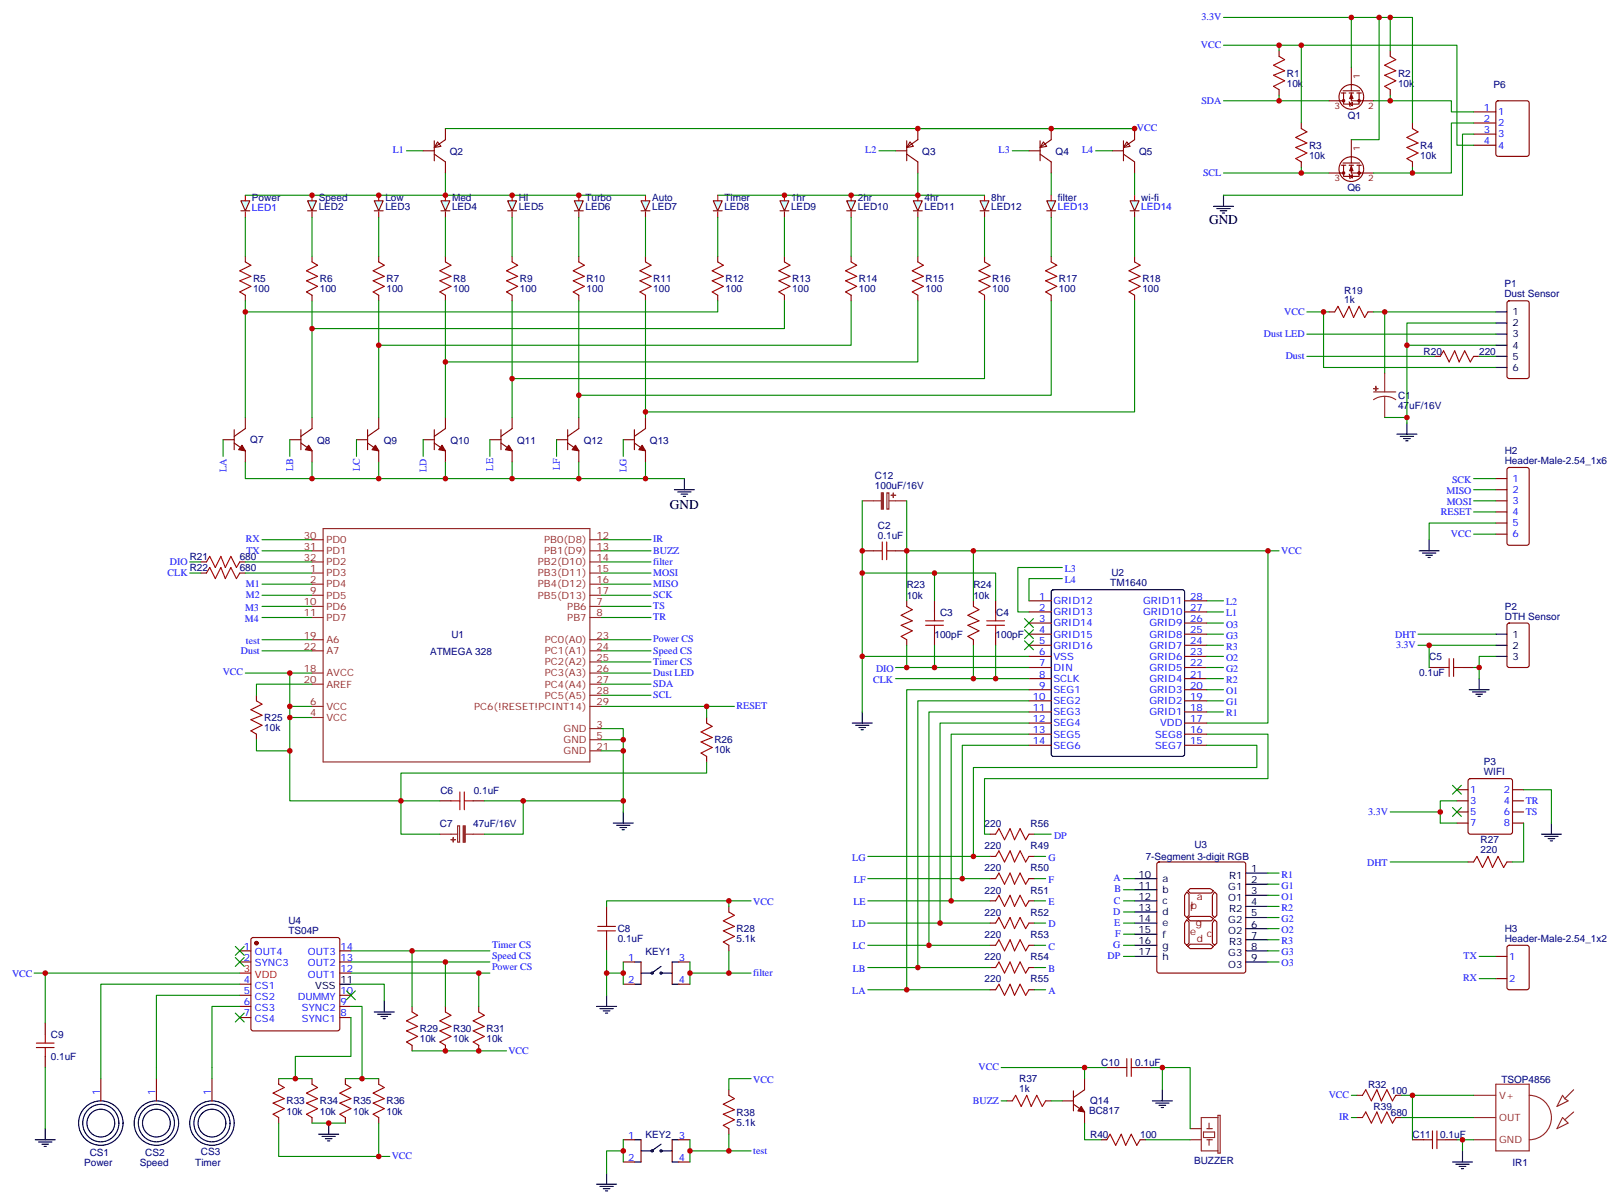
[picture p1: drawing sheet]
<svg xmlns="http://www.w3.org/2000/svg" width="515mm" height="382mm" viewBox="0 0 515 382" stroke-linecap="round" stroke-linejoin="round" font-family="sans-serif">
<defs><g id="words">
<g font-size="4.2">
<text x="383.7" y="71.2">GND</text>
<text x="212.6" y="161.5">GND</text>
</g>
<g font-size="3.2" fill="#00f">
<text x="381.3" y="6.4">3.3V</text>
<text x="381.1" y="15.2">VCC</text>
<text x="381.3" y="32.9">SDA</text>
<text x="471" y="35.2">1</text>
<text x="360.8" y="41.7">VCC</text>
<text x="471" y="38.7">2</text>
<text x="475.4" y="36.6">1</text>
<text x="475.4" y="40.1">2</text>
<text x="471" y="42.2">3</text>
<text x="471" y="45.8">4</text>
<text x="475.4" y="43.6">3</text>
<text x="475.4" y="47.2">4</text>
<text x="124.7" y="48.7">L1</text>
<text x="274.6" y="48.7">L2</text>
<text x="316.9" y="48.7">L3</text>
<text x="343.4" y="48.7">L4</text>
<text x="381.8" y="55.8">SCL</text>
<text x="80" y="66.8">LED1</text>
<text x="335.7" y="66.8">LED13</text>
<text x="362.2" y="66.8">LED14</text>
<text x="407.6" y="99.9">VCC</text>
<text x="401.1" y="107">Dust LED</text>
<text x="408.1" y="114">Dust</text>
<text x="71.9" y="149.7" transform="rotate(-90 71.9 149.7)">LA</text>
<text x="93" y="149.6" transform="rotate(-90 93 149.6)">LB</text>
<text x="114.2" y="149.6" transform="rotate(-90 114.2 149.6)">LC</text>
<text x="135.4" y="149.7" transform="rotate(-90 135.4 149.7)">LD</text>
<text x="156.5" y="149.4" transform="rotate(-90 156.5 149.4)">LE</text>
<text x="177.7" y="149.2" transform="rotate(-90 177.7 149.2)">LF</text>
<text x="198.9" y="149.7" transform="rotate(-90 198.9 149.7)">LG</text>
<text x="460.8" y="153.3">SCK</text>
<text x="480" y="153">1</text>
<text x="459.1" y="156.8">MISO</text>
<text x="459.2" y="160.4">MOSI</text>
<text x="480" y="156.5">2</text>
<text x="480" y="160.1">3</text>
<text x="457.3" y="163.4">RESET</text>
<text x="480" y="163.6">4</text>
<text x="480" y="167.1">5</text>
<text x="78.1" y="172.2">RX</text>
<text x="207.3" y="172.2">IR</text>
<text x="460.5" y="170.5">VCC</text>
<text x="480" y="170.6">6</text>
<text x="53.9" y="179.3">DIO</text>
<text x="78.2" y="175.7">TX</text>
<text x="207.3" y="179.3">filter</text>
<text x="207.3" y="175.7">BUZZ</text>
<text x="406.6" y="175.8">VCC</text>
<text x="53.2" y="182.8">CLK</text>
<text x="207.3" y="182.8">MOSI</text>
<text x="338" y="185.1">L4</text>
<text x="338" y="181.6">L3</text>
<text x="78" y="186.3">M1</text>
<text x="78" y="189.9">M2</text>
<text x="207.3" y="186.3">MISO</text>
<text x="207.3" y="189.9">SCK</text>
<text x="329.8" y="190.4">1</text>
<text x="334.3" y="191.8">GRID12</text>
<text x="362.8" y="191.8">GRID11</text>
<text x="377.7" y="190.4">28</text>
<text x="77.7" y="197.5">M4</text>
<text x="77.8" y="193.9">M3</text>
<text x="207.3" y="196.9">TR</text>
<text x="207.3" y="193.4">TS</text>
<text x="329.8" y="193.9">2</text>
<text x="329.8" y="197.4">3</text>
<text x="334.3" y="195.3">GRID13</text>
<text x="362.8" y="195.3">GRID10</text>
<text x="377.7" y="197.4">26</text>
<text x="377.7" y="193.9">27</text>
<text x="389.1" y="192.2">L2</text>
<text x="389.1" y="195.7">L1</text>
<text x="207.3" y="204">Power CS</text>
<text x="329.8" y="201">4</text>
<text x="334.3" y="198.9">GRID14</text>
<text x="334.3" y="202.4">GRID15</text>
<text x="364.8" y="202.4">GRID8</text>
<text x="364.8" y="198.9">GRID9</text>
<text x="377.7" y="201">25</text>
<text x="389.1" y="202.7">G3</text>
<text x="389.1" y="199.2">O3</text>
<text x="442.8" y="202.7">DHT</text>
<text x="76.4" y="207.5">Dust</text>
<text x="78" y="204.6">test</text>
<text x="207.3" y="207.5">Speed CS</text>
<text x="329.8" y="204.5">5</text>
<text x="329.8" y="208">6</text>
<text x="334.3" y="205.9">GRID16</text>
<text x="334.3" y="209.4">VSS</text>
<text x="364.8" y="209.4">GRID6</text>
<text x="364.8" y="205.9">GRID7</text>
<text x="377.7" y="208">23</text>
<text x="377.7" y="204.5">24</text>
<text x="389.1" y="206.3">R3</text>
<text x="389.1" y="209.8">O2</text>
<text x="443.1" y="205.7">3.3V</text>
<text x="70.7" y="214.3">VCC</text>
<text x="207.3" y="214.6">Dust LED</text>
<text x="207.3" y="211">Timer CS</text>
<text x="278" y="213.3">DIO</text>
<text x="329.8" y="211.6">7</text>
<text x="329.8" y="215.1">8</text>
<text x="334.3" y="213">DIN</text>
<text x="364.8" y="213">GRID5</text>
<text x="377.7" y="215.1">21</text>
<text x="377.7" y="211.6">22</text>
<text x="389.1" y="213.3">G2</text>
<text x="207.3" y="221.6">SCL</text>
<text x="207.3" y="218.1">SDA</text>
<text x="277.1" y="216.8">CLK</text>
<text x="329.8" y="218.6">9</text>
<text x="334.3" y="216.5">SCLK</text>
<text x="334.3" y="220">SEG1</text>
<text x="364.8" y="220">GRID3</text>
<text x="364.8" y="216.5">GRID4</text>
<text x="377.7" y="218.6">20</text>
<text x="389.1" y="216.9">R2</text>
<text x="389.1" y="220.4">O1</text>
<text x="233.8" y="225.1">RESET</text>
<text x="327.8" y="222.1">10</text>
<text x="327.8" y="225.7">11</text>
<text x="334.3" y="223.6">SEG2</text>
<text x="334.3" y="227.1">SEG3</text>
<text x="364.8" y="227.1">GRID1</text>
<text x="364.8" y="223.6">GRID2</text>
<text x="377.7" y="225.7">18</text>
<text x="377.7" y="222.1">19</text>
<text x="389.1" y="223.9">G1</text>
<text x="389.1" y="227.4">R1</text>
<text x="327.8" y="229.2">12</text>
<text x="327.8" y="232.7">13</text>
<text x="334.3" y="230.6">SEG4</text>
<text x="368.2" y="230.6">VDD</text>
<text x="377.7" y="232.7">16</text>
<text x="377.7" y="229.2">17</text>
<text x="327.8" y="236.3">14</text>
<text x="334.3" y="234.1">SEG5</text>
<text x="334.3" y="237.7">SEG6</text>
<text x="366.6" y="237.7">SEG7</text>
<text x="366.6" y="234.1">SEG8</text>
<text x="377.7" y="236.3">15</text>
<text x="466.6" y="251.8">1</text>
<text x="477.3" y="251.8">2</text>
<text x="466.6" y="255.3">3</text>
<text x="477.3" y="255.3">4</text>
<text x="484.3" y="255.1">TR</text>
<text x="434.3" y="258.6">3.3V</text>
<text x="466.6" y="258.8">5</text>
<text x="466.6" y="262.4">7</text>
<text x="477.3" y="258.8">6</text>
<text x="477.3" y="262.4">8</text>
<text x="484.3" y="258.7">TS</text>
<text x="334.5" y="266.2">DP</text>
<text x="270.5" y="273.2">LG</text>
<text x="332.7" y="273.3">G</text>
<text x="433.9" y="275.1">DHT</text>
<text x="271" y="280.3">LF</text>
<text x="332.7" y="280.3">F</text>
<text x="353.4" y="279.8">A</text>
<text x="406.7" y="278.6">R1</text>
<text x="239.1" y="287.3">VCC</text>
<text x="270.8" y="287.3">LE</text>
<text x="332.7" y="287.4">E</text>
<text x="353.5" y="286.9">C</text>
<text x="353.7" y="283.3">B</text>
<text x="406.7" y="282.1">G1</text>
<text x="406.7" y="285.6">O1</text>
<text x="353.3" y="290.4">D</text>
<text x="353.6" y="293.9">E</text>
<text x="406.7" y="292.7">G2</text>
<text x="406.7" y="289.2">R2</text>
<text x="270.5" y="294.4">LD</text>
<text x="332.7" y="294.4">D</text>
<text x="353.9" y="297.4">F</text>
<text x="406.7" y="296.2">O2</text>
<text x="406.7" y="299.8">R3</text>
<text x="77.4" y="301.5">1</text>
<text x="77.4" y="305">2</text>
<text x="80.9" y="303.3">OUT4</text>
<text x="97.7" y="303.3">OUT3</text>
<text x="108" y="305">13</text>
<text x="108" y="301.5">14</text>
<text x="156.2" y="304.5">Speed CS</text>
<text x="156.2" y="301">Timer CS</text>
<text x="199.3" y="305">1</text>
<text x="215.4" y="305">3</text>
<text x="270.7" y="301.4">LC</text>
<text x="332.7" y="301.5">C</text>
<text x="351.5" y="304.5">DP</text>
<text x="353.3" y="301">G</text>
<text x="406.7" y="303.3">G3</text>
<text x="464.5" y="304.5">TX</text>
<text x="479" y="304.7">1</text>
<text x="3.8" y="310.3">VCC</text>
<text x="80.9" y="306.8">SYNC3</text>
<text x="97.7" y="310.3">OUT1</text>
<text x="97.7" y="306.8">OUT2</text>
<text x="108" y="308.6">12</text>
<text x="156.2" y="308">Power CS</text>
<text x="239.1" y="309.8">filter</text>
<text x="270.7" y="308.5">LB</text>
<text x="332.7" y="308.6">B</text>
<text x="406.7" y="306.8">O3</text>
<text x="464.4" y="311.6">RX</text>
<text x="479" y="311.7">2</text>
<text x="77.4" y="312.1">4</text>
<text x="77.4" y="315.6">5</text>
<text x="80.9" y="313.9">CS1</text>
<text x="80.9" y="317.4">CS2</text>
<text x="94.5" y="317.4">DUMMY</text>
<text x="108" y="315.6">10</text>
<text x="199.3" y="312.1">2</text>
<text x="215.4" y="312.1">4</text>
<text x="270.5" y="315.5">LA</text>
<text x="332.7" y="315.6">A</text>
<text x="77.4" y="319.2">6</text>
<text x="77.4" y="322.7">7</text>
<text x="80.9" y="320.9">CS3</text>
<text x="95.8" y="320.9">SYNC2</text>
<text x="108" y="322.7">8</text>
<text x="108" y="319.2">9</text>
<text x="80.9" y="324.4">CS4</text>
<text x="95.8" y="324.4">SYNC1</text>
<text x="161.4" y="334.5">VCC</text>
<text x="310.6" y="339.8">VCC</text>
<text x="31.6" y="347.7" transform="rotate(-90 31.6 347.7)">1</text>
<text x="49.3" y="347.7" transform="rotate(-90 49.3 347.7)">1</text>
<text x="66.9" y="347.7" transform="rotate(-90 66.9 347.7)">1</text>
<text x="239.1" y="343.8">VCC</text>
<text x="308.8" y="350.4">BUZZ</text>
<text x="421.7" y="348.6">VCC</text>
<text x="425" y="355.7">IR</text>
<text x="199.3" y="361.5">1</text>
<text x="215.4" y="361.5">3</text>
<text x="124.3" y="368">VCC</text>
<text x="199.3" y="368.5">2</text>
<text x="215.4" y="368.5">4</text>
<text x="239.1" y="366.2">test</text>
</g>
<g font-size="3.2" fill="#000080">
<text x="408.4" y="27.5">10k</text>
<text x="408.4" y="24.3">R1</text>
<text x="443.7" y="27.5">10k</text>
<text x="443.7" y="24.3">R2</text>
<text x="474" y="27.8">P6</text>
<text x="427.7" y="37.7">Q1</text>
<text x="415.5" y="47.3">R3</text>
<text x="450.7" y="47.3">R4</text>
<text x="142.8" y="49.2">Q2</text>
<text x="292.7" y="49.2">Q3</text>
<text x="335" y="49.2">Q4</text>
<text x="361.5" y="49.2">Q5</text>
<text x="415.5" y="50.4">10k</text>
<text x="450.7" y="50.4">10k</text>
<text x="80" y="63.7">Power</text>
<text x="101.1" y="63.7">Speed</text>
<text x="122.3" y="63.7">Low</text>
<text x="143.5" y="63.7">Med</text>
<text x="164.6" y="63.7">HI</text>
<text x="185.8" y="63.7">Turbo</text>
<text x="207" y="63.7">Auto</text>
<text x="229.9" y="63.7">Timer</text>
<text x="251.1" y="63.7">1hr</text>
<text x="272.2" y="63.7">2hr</text>
<text x="293.4" y="63.7">4hr</text>
<text x="314.6" y="63.7">8hr</text>
<text x="335.7" y="63.7">filter</text>
<text x="362.2" y="63.7">wi-fi</text>
<text x="427.6" y="60.6">Q6</text>
<text x="101.1" y="66.8">LED2</text>
<text x="122.3" y="66.8">LED3</text>
<text x="143.5" y="66.8">LED4</text>
<text x="164.6" y="66.8">LED5</text>
<text x="185.8" y="66.8">LED6</text>
<text x="207" y="66.8">LED7</text>
<text x="229.9" y="66.8">LED8</text>
<text x="251.1" y="66.8">LED9</text>
<text x="272.2" y="66.8">LED10</text>
<text x="293.4" y="66.8">LED11</text>
<text x="314.6" y="66.8">LED12</text>
<text x="80.3" y="89.6">R5</text>
<text x="101.5" y="89.6">R6</text>
<text x="122.7" y="89.6">R7</text>
<text x="143.8" y="89.6">R8</text>
<text x="165" y="89.6">R9</text>
<text x="186.2" y="89.6">R10</text>
<text x="207.3" y="89.6">R11</text>
<text x="230.3" y="89.6">R12</text>
<text x="251.4" y="89.6">R13</text>
<text x="272.6" y="89.6">R14</text>
<text x="293.8" y="89.6">R15</text>
<text x="314.9" y="89.6">R16</text>
<text x="336.1" y="89.6">R17</text>
<text x="362.5" y="89.6">R18</text>
<text x="80.3" y="92.7">100</text>
<text x="101.5" y="92.7">100</text>
<text x="122.7" y="92.7">100</text>
<text x="143.8" y="92.7">100</text>
<text x="165" y="92.7">100</text>
<text x="186.2" y="92.7">100</text>
<text x="207.3" y="92.7">100</text>
<text x="230.3" y="92.7">100</text>
<text x="251.4" y="92.7">100</text>
<text x="272.6" y="92.7">100</text>
<text x="293.8" y="92.7">100</text>
<text x="314.9" y="92.7">100</text>
<text x="336.1" y="92.7">100</text>
<text x="362.5" y="92.7">100</text>
<text x="426.6" y="93.2">R19</text>
<text x="477.5" y="94.4">Dust Sensor</text>
<text x="477.5" y="91.2">P1</text>
<text x="426.6" y="96.2">1k</text>
<text x="451.8" y="112.6">R20</text>
<text x="469.4" y="112.6">220</text>
<text x="443.7" y="129.8">47uF/16V</text>
<text x="443.7" y="126.6">C1</text>
<text x="79.4" y="140.8">Q7</text>
<text x="100.6" y="140.9">Q8</text>
<text x="121.8" y="140.9">Q9</text>
<text x="142.9" y="140.9">Q10</text>
<text x="164.1" y="140.9">Q11</text>
<text x="185.3" y="140.9">Q12</text>
<text x="206.3" y="140.9">Q13</text>
<text x="477.6" y="147.4">Header-Male-2.54_1x6</text>
<text x="477.6" y="144.2">H2</text>
<text x="277.7" y="155.4">100uF/16V</text>
<text x="277.7" y="152.2">C12</text>
<text x="278.6" y="167.9">C2</text>
<text x="278.6" y="171">0.1uF</text>
<text x="60.2" y="177.9">R21</text>
<text x="76.1" y="177.9">680</text>
<text x="60.2" y="181.4">R22</text>
<text x="76.1" y="181.4">680</text>
<text x="352.7" y="183">U2</text>
<text x="287.8" y="190.2">10k</text>
<text x="287.8" y="186.7">R23</text>
<text x="308.9" y="190.2">10k</text>
<text x="308.9" y="186.7">R24</text>
<text x="352.4" y="186.2">TM1640</text>
<text x="298.3" y="195.5">C3</text>
<text x="316.2" y="195.5">C4</text>
<text x="477.6" y="196.7">DTH Sensor</text>
<text x="477.6" y="193.5">P2</text>
<text x="143.3" y="202.5">U1</text>
<text x="296.6" y="202.5">100pF</text>
<text x="316" y="202.5">100pF</text>
<text x="136.5" y="207.8">ATMEGA 328</text>
<text x="453.6" y="209.7">C5</text>
<text x="450.4" y="214.7">0.1uF</text>
<text x="83.9" y="232.1">10k</text>
<text x="83.9" y="228.9">R25</text>
<text x="226.7" y="239.2">10k</text>
<text x="226.7" y="236">R26</text>
<text x="470.9" y="242.8">P3</text>
<text x="139.8" y="252">C6</text>
<text x="150.4" y="252">0.1uF</text>
<text x="470.9" y="246.1">WIFI</text>
<text x="139.6" y="262.6">C7</text>
<text x="150.2" y="262.6">47uF/16V</text>
<text x="312.5" y="262.5">220</text>
<text x="327.1" y="262.5">R56</text>
<text x="312.5" y="269.6">220</text>
<text x="327.1" y="269.6">R49</text>
<text x="379" y="269.4">U3</text>
<text x="469.9" y="267.7">R27</text>
<text x="363.6" y="273.1">7-Segment 3-digit RGB</text>
<text x="469.9" y="270.8">220</text>
<text x="312.5" y="276.6">220</text>
<text x="327.1" y="276.6">R50</text>
<text x="312.5" y="283.7">220</text>
<text x="327.1" y="283.7">R51</text>
<text x="91.5" y="293.3">U4</text>
<text x="312.5" y="290.7">220</text>
<text x="327.1" y="290.7">R52</text>
<text x="91.5" y="296.6">TS04P</text>
<text x="196" y="299.1">0.1uF</text>
<text x="196" y="295.9">C8</text>
<text x="233.8" y="299.2">5.1k</text>
<text x="233.8" y="295.9">R28</text>
<text x="312.5" y="297.8">220</text>
<text x="327.1" y="297.8">R53</text>
<text x="477.6" y="299">Header-Male-2.54_1x2</text>
<text x="477.6" y="295.7">H3</text>
<text x="204.9" y="303.1">KEY1</text>
<text x="312.5" y="304.8">220</text>
<text x="327.1" y="304.8">R54</text>
<text x="312.5" y="311.9">220</text>
<text x="327.1" y="311.9">R55</text>
<text x="16.1" y="329.5">C9</text>
<text x="133.2" y="327.7">R29</text>
<text x="143.8" y="327.7">R30</text>
<text x="154.4" y="327.7">R31</text>
<text x="133.2" y="330.9">10k</text>
<text x="143.8" y="330.9">10k</text>
<text x="154.4" y="330.9">10k</text>
<text x="16.1" y="336.6">0.1uF</text>
<text x="349.5" y="338.4">C10</text>
<text x="360.3" y="338.4">0.1uF</text>
<text x="323.5" y="346.7">1k</text>
<text x="323.5" y="343.4">R37</text>
<text x="434.2" y="345.4">R32</text>
<text x="441.4" y="347.2">100</text>
<text x="476.5" y="343.7">TSOP4856</text>
<text x="90.9" y="353.9">10k</text>
<text x="90.9" y="350.6">R33</text>
<text x="101.5" y="353.9">10k</text>
<text x="101.5" y="350.6">R34</text>
<text x="112.1" y="353.9">10k</text>
<text x="112.1" y="350.6">R35</text>
<text x="122.7" y="353.9">10k</text>
<text x="122.7" y="350.6">R36</text>
<text x="345.6" y="353.7">BC817</text>
<text x="346" y="350.6">Q14</text>
<text x="435.9" y="352.5">R39</text>
<text x="233.8" y="357.4">5.1k</text>
<text x="233.8" y="354.2">R38</text>
<text x="441.4" y="354.3">680</text>
<text x="204.9" y="361.3">KEY2</text>
<text x="346" y="361.3">R40</text>
<text x="361.8" y="361.4">100</text>
<text x="448.3" y="361.3">C11</text>
<text x="457.1" y="361.3">0.1uF</text>
<text x="26.7" y="370.1">Power</text>
<text x="28.5" y="367">CS1</text>
<text x="44.3" y="370.1">Speed</text>
<text x="46.1" y="367">CS2</text>
<text x="62" y="370.1">Timer</text>
<text x="63.7" y="366.6">CS3</text>
<text x="379" y="369.6">BUZZER</text>
<text x="480" y="370.1">IR1</text>
</g>
<g font-size="3.2">
<text x="480" y="100.1">1</text>
<text x="480" y="103.6">2</text>
<text x="480" y="107.1">3</text>
<text x="480" y="110.7">4</text>
<text x="480" y="114.2">5</text>
<text x="480" y="117.7">6</text>
<text x="480" y="202.4">1</text>
<text x="480" y="209.4">3</text>
<text x="480" y="205.9">2</text>
<text x="361.3" y="278.6">10</text>
<text x="368.9" y="280">a</text>
<text x="390.1" y="278.9">R1</text>
<text x="397.1" y="280.4">2</text>
<text x="397.1" y="276.8">1</text>
<text x="361.3" y="282.1">11</text>
<text x="361.3" y="285.6">12</text>
<text x="368.9" y="283.5">b</text>
<text x="368.9" y="287.1">c</text>
<text x="389.8" y="286">O1</text>
<text x="389.8" y="282.5">G1</text>
<text x="397.1" y="287.4">4</text>
<text x="397.1" y="283.9">3</text>
<text x="361.3" y="289.2">13</text>
<text x="361.3" y="292.7">14</text>
<text x="368.9" y="290.6">d</text>
<text x="389.8" y="293.1">G2</text>
<text x="390.1" y="289.5">R2</text>
<text x="397.1" y="290.9">5</text>
<text x="361.3" y="296.2">15</text>
<text x="361.3" y="299.8">16</text>
<text x="368.9" y="294.1">e</text>
<text x="368.9" y="297.6">f</text>
<text x="389.8" y="296.6">O2</text>
<text x="397.1" y="298">7</text>
<text x="397.1" y="294.5">6</text>
<text x="361.3" y="303.3">17</text>
<text x="368.9" y="304.7">h</text>
<text x="368.9" y="301.2">g</text>
<text x="389.8" y="303.6">G3</text>
<text x="390.1" y="300.1">R3</text>
<text x="397.1" y="305">9</text>
<text x="397.1" y="301.5">8</text>
<text x="389.8" y="307.2">O3</text>
<text x="100" y="313.9">VSS</text>
<text x="108" y="312.1">11</text>
</g>
<g font-size="3.2" fill="#8d2323">
<text x="96.4" y="171">30</text>
<text x="103.6" y="172.4">PD0</text>
<text x="172.7" y="172.4">PB0(D8)</text>
<text x="189.3" y="171">12</text>
<text x="96.4" y="178">32</text>
<text x="96.4" y="174.5">31</text>
<text x="103.6" y="179.5">PD2</text>
<text x="103.6" y="175.9">PD1</text>
<text x="170.7" y="179.5">PB2(D10)</text>
<text x="172.7" y="175.9">PB1(D9)</text>
<text x="189.3" y="178">14</text>
<text x="189.3" y="174.5">13</text>
<text x="98.4" y="185.1">2</text>
<text x="98.4" y="181.6">1</text>
<text x="103.6" y="183">PD3</text>
<text x="170.7" y="183">PB3(D11)</text>
<text x="189.3" y="185.1">16</text>
<text x="189.3" y="181.6">15</text>
<text x="98.4" y="188.6">9</text>
<text x="103.6" y="190">PD5</text>
<text x="103.6" y="186.5">PD4</text>
<text x="170.7" y="190">PB5(D13)</text>
<text x="170.7" y="186.5">PB4(D12)</text>
<text x="189.3" y="188.6">17</text>
<text x="96.4" y="195.7">11</text>
<text x="96.4" y="192.2">10</text>
<text x="103.6" y="197.1">PD7</text>
<text x="103.6" y="193.6">PD6</text>
<text x="180.1" y="197.1">PB7</text>
<text x="180.1" y="193.6">PB6</text>
<text x="189.3" y="195.7">8</text>
<text x="189.3" y="192.2">7</text>
<text x="96.4" y="202.7">19</text>
<text x="189.3" y="202.7">23</text>
<text x="96.4" y="206.3">22</text>
<text x="103.6" y="207.7">A7</text>
<text x="103.6" y="204.2">A6</text>
<text x="172.9" y="207.7">PC1(A1)</text>
<text x="172.9" y="204.2">PC0(A0)</text>
<text x="189.3" y="209.8">25</text>
<text x="189.3" y="206.3">24</text>
<text x="96.4" y="213.3">18</text>
<text x="103.6" y="214.7">AVCC</text>
<text x="172.9" y="214.7">PC3(A3)</text>
<text x="172.9" y="211.2">PC2(A2)</text>
<text x="189.3" y="213.3">26</text>
<text x="96.4" y="216.9">20</text>
<text x="103.6" y="218.3">AREF</text>
<text x="172.9" y="221.8">PC5(A5)</text>
<text x="172.9" y="218.3">PC4(A4)</text>
<text x="189.3" y="220.4">28</text>
<text x="189.3" y="216.9">27</text>
<text x="98.4" y="227.4">4</text>
<text x="98.4" y="223.9">6</text>
<text x="103.6" y="225.3">VCC</text>
<text x="150.5" y="225.3">PC6(!RESET!PCINT14)</text>
<text x="189.3" y="223.9">29</text>
<text x="103.6" y="228.8">VCC</text>
<text x="178.9" y="232.4">GND</text>
<text x="189.3" y="231">3</text>
<text x="178.9" y="235.9">GND</text>
<text x="178.9" y="239.4">GND</text>
<text x="189.3" y="234.5">5</text>
<text x="189.3" y="238">21</text>
<text x="475.8" y="348.8">V+</text>
<text x="475.8" y="355.8">OUT</text>
<text x="475.8" y="362.9">GND</text>
</g>
<g font-size="3.2" fill="#800">
<text x="379.8" y="285.6">a</text>
<text x="377.7" y="289.2">f</text>
<text x="377.9" y="288.6">b</text>
<text x="377.7" y="296.9">e</text>
<text x="379.5" y="294">g</text>
<text x="379.8" y="299">d</text>
<text x="383" y="297.6">c</text>
</g>
<g font-size="3.2" fill="#f00">
<text x="77.4" y="308.6">3</text>
<text x="80.9" y="310.3">VDD</text>
</g>
<g font-size="2.8" fill="#840000">
<text x="431.5" y="25.1" transform="rotate(-90 431.5 25.1)">1</text>
<text x="423.6" y="34.6">3</text>
<text x="434.2" y="34.6">2</text>
<text x="431.5" y="48" transform="rotate(-90 431.5 48)">1</text>
<text x="423.6" y="57.6">3</text>
<text x="434.2" y="57.6">2</text>
</g>
</g></defs>
<g fill="none" stroke="#a10000" stroke-width=".35">
<path d="M77.9 83.1l1.7 1.1-3.5 1.8 3.5 1.7-3.5 1.4 3.5 1.8-3.5 1.8 1.8 1M99 83.1l1.8 1.1-3.5 1.8 3.5 1.7-3.5 1.4 3.5 1.8-3.5 1.8 1.7 1M120.2 83.1l1.8 1.1-3.6 1.8 3.6 1.7-3.6 1.4 3.6 1.8-3.6 1.8 1.8 1M141.4 83.1l1.7 1.1-3.5 1.8 3.5 1.7-3.5 1.4 3.5 1.8-3.5 1.8 1.8 1M162.5 83.1l1.8 1.1-3.5 1.8 3.5 1.7-3.5 1.4 3.5 1.8-3.5 1.8 1.7 1M183.7 83.1l1.8 1.1-3.6 1.8 3.6 1.7-3.6 1.4 3.6 1.8-3.6 1.8 1.8 1M204.9 83.1l1.7 1.1-3.5 1.8 3.5 1.7-3.5 1.4 3.5 1.8-3.5 1.8 1.8 1M227.8 83.1l1.8 1.1-3.6 1.8 3.6 1.7-3.6 1.4 3.6 1.8-3.6 1.8 1.8 1M423.6 99l1-1.7 1.8 3.5 1.8-3.5 1.4 3.5 1.7-3.5 1.8 3.5 1.1-1.8M457.1 113.1l1.1-1.7 1.7 3.5 1.8-3.5 1.4 3.5 1.8-3.5 1.7 3.5 1.1-1.8M277.2 174.9h2.8M280 172v5.7"/>
<path d="M281.4 174.9h2.8M281.4 172v5.7M287.8 192.5l1.7 1.1-3.5 1.7 3.5 1.8-3.5 1.4 3.5 1.8-3.5 1.7 1.8 1.1M293.8 197.1h5.6M293.8 198.5h5.6M296.6 194.3v2.8M296.6 198.5v2.8M308.9 192.5l1.8 1.1-3.5 1.7 3.5 1.8-3.5 1.4 3.5 1.8-3.5 1.7 1.7 1.1M313.2 197.1h5.6M313.2 198.5h5.6M316 194.3v2.8M316 198.5v2.8"/>
<path d="M189.7 295.5h5.6M189.7 294.1h5.6M192.5 291.3v2.8M192.5 295.5v2.8M231.3 289.5l1.8 1.1-3.5 1.7 3.5 1.8-3.5 1.4 3.5 1.8-3.5 1.7 1.7 1.1M354.8 338.9h2.8M357.6 336.1v5.6M359 338.9h2.8M359 336.1v5.6M321.3 349.5l1-1.8 1.8 3.6 1.8-3.6 1.4 3.6 1.7-3.6 1.8 3.6 1.1-1.8M432.4 347.7l1.1-1.7 1.7 3.5 1.8-3.5 1.4 3.5 1.8-3.5 1.7 3.5 1.1-1.8M432.4 354.8l1.1-1.8 1.7 3.6 1.8-3.6 1.4 3.6 1.8-3.6 1.7 3.6 1.1-1.8"/>
<path d="M454.6 359v5.7M456 359v5.7M351.3 361.8l1-1.7 1.8 3.5 1.7-3.5 1.5 3.5 1.7-3.5 1.8 3.5 1-1.8M451.8 361.8h2.8M456 361.8h2.9"/>
</g>
<g fill="none" stroke="#870000" stroke-width=".35">
<path d="M76.4 66.9h2.9M77.9 81.4v1.7M77.9 93.7v1.8M99 81.4v1.7M99 93.7v1.8M120.2 81.4v1.7M120.2 93.7v1.8M141.4 81.4v1.7M141.4 93.7v1.8M162.5 81.4v1.7M162.5 93.7v1.8M183.7 81.4v1.7"/>
<path d="M183.7 93.7v1.8M204.9 81.4v1.7M204.9 93.7v1.8M227.8 81.4v1.7M227.8 93.7v1.8M421.8 99h1.8M434.2 99h1.7M478.5 95.7l.5-.2h5.6l.7 .4v23.6l-.4 .6-5.9 .1-.7-.5v-23.5zM455.3 113.1h1.8M467.7 113.1h1.7M92 139.6h3.5M95.5 136.4v6.4"/>
<path d="M99 132.5v3.6l-3.5 2.4M113.1 139.6h3.6M116.7 136.4v6.4M120.2 132.5v3.6l-3.5 2.4M134.3 139.6h3.5M137.8 136.4v6.4M141.4 132.5v3.6l-3.6 2.4M155.5 139.6h3.5M159 136.4v6.4M162.5 132.5v3.6l-3.5 2.4M176.6 139.6h3.6M180.2 136.4v6.4"/>
<path d="M183.7 132.5v3.6l-3.5 2.4M197.8 139.6h3.5M201.3 136.4v6.4M204.9 132.5v3.6l-3.6 2.4M95.5 140.7l3.5 2.4v3.5M116.7 140.7l3.5 2.4v3.5M137.8 140.7l3.6 2.4v3.5M159 140.7l3.5 2.4v3.5M180.2 140.7l3.5 2.4v3.5M201.3 140.7l3.6 2.4v3.5M273.6 174.9h3.6M284.2 174.9h3.6"/>
<path d="M287.8 190.7v1.8M296.6 190.7v3.6M308.9 190.7v1.8M316 190.7v3.6M326.6 190.7h7M326.6 194.3h7M326.6 197.8h7M376 190.7h7M376 194.3h7M376 197.8h7M287.8 203.1v1.8M296.6 201.3v3.6"/>
<path d="M308.9 203.1v1.8M316 201.3v3.6M326.6 201.3h7M326.6 204.9h7M326.6 208.4h7M326.6 211.9h7M326.6 215.4h7M326.6 219h7M376 201.3h7M376 204.9h7M376 208.4h7M376 211.9h7"/>
<path d="M376 215.4h7M376 219h7M326.6 222.5h7M326.6 226h7M326.6 229.6h7M326.6 233.1h7M326.6 236.6h7M376 222.5h7M376 226h7M376 229.6h7M376 233.1h7M376 236.6h7"/>
<path d="M367.4 273.9l.4-.3h26.9l.5 .3 .2 .5v33.8l-.3 .5-.4 .2h-26.9l-.5-.2-.2-.5v-33.8zM192.5 287.8v3.5M192.5 298.3v3.6M231.3 287.8v1.7M376.7 292l.7 .7v6.7l-.7 .7-.7-.7v-6.3zM376.7 283.2l.7 .7v6.7l-.7 .7-.7-.7v-6.4zM377 291.6l.7-.7h6.4l1 .7-.7 .7h-6.7zM377.7 282.1h6.4l1 .7-.7 .7h-6.7l-.7-.7zM385.5 292l.7 .7v6.7l-.7 .7-.7-.7v-6.3zM385.5 283.2l.7 .7v6.7l-.7 .7-.7-.7v-6.4zM197.8 312.5h3.5M197.8 305.4h3.5"/>
<path d="M203.4 305.4v7.1M213.3 305.4v7.1M215.4 312.5h3.6M215.4 305.4h3.6M231.3 300.1v1.8M377 300.5l.7-.7h6.4l1 .7-.7 .7h-6.7zM351.3 338.9h3.5M361.8 338.9h3.6M319.5 349.5h1.8M331.9 349.5h1.7M337.1 349.5h3.6M340.7 350.6l3.5 2.4v3.6"/>
<path d="M340.7 346.3v6.4M344.2 342.4v3.6l-3.5 2.4M430.6 347.7h1.8M430.6 354.8h1.8M443 347.7h1.7M443 354.8h1.7M349.5 361.8h1.8M361.8 361.8h1.8M448.3 361.8h3.5M458.9 361.8h3.5"/>
</g>
<g fill="none" stroke="#000" stroke-width=".35">
<path d="M474.7 99h3.6M474.7 102.6h3.6M474.7 106.1h3.6M474.7 109.6h3.6M474.7 113.1h3.6M474.7 116.7h3.6M333.9 187.4l.4-.2h40.9l.5 .2 .3 .5v51.5l-.3 .5-.5 .2h-40.9l-.5-.2-.2-.5v-51.5zM360.1 278.9h7M395.4 277.2h7M360.1 282.5h7M360.1 286h7M360.1 289.5h7"/>
<path d="M360.1 293.1h7M360.1 296.6h7M395.4 298.3h7M395.4 287.8h7M395.4 294.8h7M395.4 291.3h7M395.4 280.7h7M395.4 284.2h7M201.3 305.4h2.1M201.3 312.5h2.1M203.4 308.9h3.2M209.8 306.8l-2.5 1.8"/>
<path d="M210.1 308.9h3.2M213.3 305.4h2.1M213.3 312.5h2.1M360.1 303.6h7M360.1 300.1h7M395.4 305.4h7M395.4 301.9h7"/>
<circle cx="207" cy="308.9" r=".35"/>
<circle cx="209.8" cy="308.9" r=".35"/>
</g>
<g fill="none" stroke="#8c2424" stroke-width=".35">
<path d="M439.5 118.4v6M435.9 124.4h7.1M439.5 125.8l1.8 .3 1.7 .8M439.5 125.8l-1.9 .3-1.7 .8M439.5 125.8v6.7M377.7 358.3h3.5M382 359.4h3.5v1.7h-3.5zM383 358.3h1.8M383.7 356.6v1.7M386.5 354.8h-5.3v10.6h5.3M386.5 354.1h.7v12h-.7zM467.7 354.8h7"/>
<path d="M467.7 347.7h7M474.7 344.2h10.6v21.2h-10.6zM485.3 347.7a7.1 7.1 0 0 1 7.1 7.1 7.1 7.1 0 0 1-7.1 7M495.9 354.8l1.8 1.8-3.6 1.7zM495.9 347.7l.7 1.1 1.1 .7-3.6 1.8zM499.4 346l-2.8 2.8M499.4 353l-2.8 2.5M377.7 361.8h3.5M383 361.8h1.8M383.7 361.8v1.8M467.7 361.8h7"/>
</g>
<g fill="#870000" stroke="#870000" stroke-width=".35">
<path d="M343.1 351.3l1.1 1.7-2.1-.3z"/>
<path d="M98 141.4l1 1.7-2.1-.3z"/>
<path d="M203.8 141.4l1.1 1.7-2.2-.3z"/>
<path d="M182.6 141.4l1.1 1.7-2.1-.3z"/>
<path d="M161.5 141.4l1 1.7-2.1-.3z"/>
<path d="M140.3 141.4l1.1 1.7-2.2-.3z"/>
<path d="M119.1 141.4l1.1 1.7-2.1-.3z"/>
</g>
<g fill="#8c2424" stroke="#8c2424" stroke-width=".35">
<path d="M435.9 123.4h1.4z"/>
<path d="M436.6 122.7l.1 1.4z"/>
</g>
<path d="M76.4 63.7h2.9l-1.4 3.2z" fill="#cff" stroke="#870000" stroke-width=".35"/>
<path d="M77.9 62v1.7" fill="none" stroke="#f00" stroke-width=".35"/>
<path d="M77.9 67.3v1.7" fill="none" stroke="#900" stroke-width=".35"/>
<path d="M97.6 66.9h2.8" fill="none" stroke="#870000" stroke-width=".35"/>
<path d="M97.6 63.7h2.8l-1.4 3.2z" fill="#cff" stroke="#870000" stroke-width=".35"/>
<path d="M99 62v1.7" fill="none" stroke="#f00" stroke-width=".35"/>
<path d="M99 67.3v1.7" fill="none" stroke="#900" stroke-width=".35"/>
<path d="M226.4 66.9h2.8" fill="none" stroke="#870000" stroke-width=".35"/>
<path d="M226.4 63.7h2.8l-1.4 3.2z" fill="#cff" stroke="#870000" stroke-width=".35"/>
<path d="M227.8 62v1.7" fill="none" stroke="#f00" stroke-width=".35"/>
<path d="M227.8 67.3v1.7" fill="none" stroke="#900" stroke-width=".35"/>
<path d="M118.8 66.9h2.8" fill="none" stroke="#870000" stroke-width=".35"/>
<path d="M118.8 63.7h2.8l-1.4 3.2z" fill="#cff" stroke="#870000" stroke-width=".35"/>
<path d="M120.2 62v1.7" fill="none" stroke="#f00" stroke-width=".35"/>
<path d="M120.2 67.3v1.7" fill="none" stroke="#900" stroke-width=".35"/>
<path d="M139.9 66.9h2.9" fill="none" stroke="#870000" stroke-width=".35"/>
<path d="M139.9 63.7h2.9l-1.4 3.2z" fill="#cff" stroke="#870000" stroke-width=".35"/>
<path d="M141.4 62v1.7" fill="none" stroke="#f00" stroke-width=".35"/>
<path d="M141.4 67.3v1.7" fill="none" stroke="#900" stroke-width=".35"/>
<path d="M161.1 66.9h2.8" fill="none" stroke="#870000" stroke-width=".35"/>
<path d="M161.1 63.7h2.8l-1.4 3.2z" fill="#cff" stroke="#870000" stroke-width=".35"/>
<path d="M162.5 62v1.7" fill="none" stroke="#f00" stroke-width=".35"/>
<path d="M162.5 67.3v1.7" fill="none" stroke="#900" stroke-width=".35"/>
<path d="M182.3 66.9h2.8" fill="none" stroke="#870000" stroke-width=".35"/>
<path d="M182.3 63.7h2.8l-1.4 3.2z" fill="#cff" stroke="#870000" stroke-width=".35"/>
<path d="M183.7 62v1.7" fill="none" stroke="#f00" stroke-width=".35"/>
<path d="M183.7 67.3v1.7" fill="none" stroke="#900" stroke-width=".35"/>
<path d="M203.4 66.9h2.9" fill="none" stroke="#870000" stroke-width=".35"/>
<path d="M203.4 63.7h2.9l-1.4 3.2z" fill="#cff" stroke="#870000" stroke-width=".35"/>
<path d="M204.9 62v1.7" fill="none" stroke="#f00" stroke-width=".35"/>
<path d="M204.9 67.3v1.7" fill="none" stroke="#900" stroke-width=".35"/>
<path d="M311 66.9h2.9" fill="none" stroke="#870000" stroke-width=".35"/>
<path d="M311 63.7h2.9l-1.4 3.2z" fill="#cff" stroke="#870000" stroke-width=".35"/>
<path d="M312.5 62v1.7" fill="none" stroke="#f00" stroke-width=".35"/>
<path d="M312.5 67.3v1.7" fill="none" stroke="#900" stroke-width=".35"/>
<path d="M247.5 66.9h2.9" fill="none" stroke="#870000" stroke-width=".35"/>
<path d="M247.5 63.7h2.9l-1.4 3.2z" fill="#cff" stroke="#870000" stroke-width=".35"/>
<path d="M249 62v1.7" fill="none" stroke="#f00" stroke-width=".35"/>
<path d="M249 67.3v1.7" fill="none" stroke="#900" stroke-width=".35"/>
<path d="M289.9 66.9h2.8" fill="none" stroke="#870000" stroke-width=".35"/>
<path d="M289.9 63.7h2.8l-1.4 3.2z" fill="#cff" stroke="#870000" stroke-width=".35"/>
<path d="M291.3 62v1.7" fill="none" stroke="#f00" stroke-width=".35"/>
<path d="M291.3 67.3v1.7" fill="none" stroke="#900" stroke-width=".35"/>
<path d="M268.7 66.9h2.8" fill="none" stroke="#870000" stroke-width=".35"/>
<path d="M268.7 63.7h2.8l-1.4 3.2z" fill="#cff" stroke="#870000" stroke-width=".35"/>
<path d="M270.1 62v1.7" fill="none" stroke="#f00" stroke-width=".35"/>
<path d="M270.1 67.3v1.7" fill="none" stroke="#900" stroke-width=".35"/>
<path d="M249 83.1l1.7 1.1-3.5 1.8 3.5 1.7-3.5 1.4 3.5 1.8-3.5 1.8 1.8 1M270.1 83.1l1.8 1.1-3.5 1.8 3.5 1.7-3.5 1.4 3.5 1.8-3.5 1.8 1.7 1M291.3 83.1l1.8 1.1-3.6 1.8 3.6 1.7-3.6 1.4 3.6 1.8-3.6 1.8 1.8 1M312.5 83.1l1.7 1.1-3.5 1.8 3.5 1.7-3.5 1.4 3.5 1.8-3.5 1.8 1.8 1" fill="none" stroke="#a10000" stroke-width=".35"/>
<path d="M332.2 66.9h2.8M249 81.4v1.7M249 93.7v1.8M270.1 81.4v1.7M270.1 93.7v1.8M291.3 81.4v1.7M291.3 93.7v1.8M312.5 81.4v1.7M312.5 93.7v1.8" fill="none" stroke="#870000" stroke-width=".35"/>
<path d="M332.2 63.7h2.8l-1.4 3.2z" fill="#cff" stroke="#870000" stroke-width=".35"/>
<path d="M333.6 62v1.7" fill="none" stroke="#f00" stroke-width=".35"/>
<path d="M333.6 67.3v1.7" fill="none" stroke="#900" stroke-width=".35"/>
<path d="M333.6 83.1l1.8 1.1-3.5 1.8 3.5 1.7-3.5 1.4 3.5 1.8-3.5 1.8 1.7 1" fill="none" stroke="#a10000" stroke-width=".35"/>
<path d="M358.7 66.9h2.8M333.6 81.4v1.7M333.6 93.7v1.8" fill="none" stroke="#870000" stroke-width=".35"/>
<path d="M358.7 63.7h2.8l-1.4 3.2z" fill="#cff" stroke="#870000" stroke-width=".35"/>
<path d="M360.1 62v1.7M76.1 308.9h3.5" fill="none" stroke="#f00" stroke-width=".35"/>
<path d="M360.1 67.3v1.7" fill="none" stroke="#900" stroke-width=".35"/>
<g fill="none" stroke="#a10000" stroke-width=".35">
<path d="M405.9 17.9l1.8 1-3.5 1.8 3.5 1.8-3.5 1.4 3.5 1.7-3.5 1.8 1.7 1.1M441.2 17.9l1.8 1-3.5 1.8 3.5 1.8-3.5 1.4 3.5 1.7-3.5 1.8 1.7 1.1M413 40.8l1.8 1.1-3.6 1.7 3.6 1.8-3.6 1.4 3.6 1.8-3.6 1.7 1.8 1.1M448.3 40.8l1.7 1.1-3.5 1.7 3.5 1.8-3.5 1.4 3.5 1.8-3.5 1.7 1.8 1.1M360.1 83.1l1.7 1.1-3.5 1.8 3.5 1.7-3.5 1.4 3.5 1.8-3.5 1.8 1.8 1M65.5 178.4l1.1-1.8 1.7 3.6 1.8-3.6 1.4 3.6 1.8-3.6 1.7 3.6 1.1-1.8M65.5 181.9l1.1-1.7 1.7 3.5 1.8-3.5 1.4 3.5 1.8-3.5 1.7 3.5 1.1-1.8M457.1 211.9h2.8M459.9 209.1v5.6M461.3 209.1v5.6M461.3 211.9h2.8M81.4 222.5l1.7 1.1-3.5 1.7 3.5 1.8-3.5 1.4 3.5 1.8-3.5 1.7 1.8 1.1"/>
<path d="M224.3 229.6l1.7 1-3.5 1.8 3.5 1.7-3.5 1.4 3.5 1.8-3.5 1.8 1.8 1M143.1 254.2h2.8M145.9 251.4v5.7M147.4 251.4v5.7M147.4 254.2h2.8M316 271.9l1-1.8 1.8 3.5 1.8-3.5 1.4 3.5 1.7-3.5 1.8 3.5 1.1-1.7M316 278.9l1-1.7 1.8 3.5 1.8-3.5 1.4 3.5 1.7-3.5 1.8 3.5 1.1-1.8M316 264.8l1-1.7 1.8 3.5 1.8-3.5 1.4 3.5 1.7-3.5 1.8 3.5 1.1-1.8M467.7 273.6l1-1.7 1.8 3.5 1.8-3.5 1.4 3.5 1.7-3.5 1.8 3.5 1.1-1.8M316 286l1-1.8 1.8 3.6 1.8-3.6 1.4 3.6 1.7-3.6 1.8 3.6 1.1-1.8M316 293.1l1-1.8 1.8 3.5 1.8-3.5 1.4 3.5 1.7-3.5 1.8 3.5 1.1-1.7M316 300.1l1-1.8 1.8 3.6 1.8-3.6 1.4 3.6 1.7-3.6 1.8 3.6 1.1-1.8"/>
<path d="M316 307.2l1-1.8 1.8 3.5 1.8-3.5 1.4 3.5 1.7-3.5 1.8 3.5 1.1-1.7M316 314.2l1-1.7 1.8 3.5 1.8-3.5 1.4 3.5 1.7-3.5 1.8 3.5 1.1-1.8M11.5 331.2h5.7M11.5 332.6h5.7M14.4 328.3v2.9M14.4 332.6v2.8M130.8 321.3l1.7 1-3.5 1.8 3.5 1.8-3.5 1.4 3.5 1.7-3.5 1.8 1.8 1.1M141.4 321.3l1.7 1-3.5 1.8 3.5 1.8-3.5 1.4 3.5 1.7-3.5 1.8 1.8 1.1M151.9 321.3l1.8 1-3.5 1.8 3.5 1.8-3.5 1.4 3.5 1.7-3.5 1.8 1.7 1.1M88.4 344.2l1.8 1.1-3.5 1.7 3.5 1.8-3.5 1.4 3.5 1.8-3.5 1.7 1.7 1.1M99 344.2l1.8 1.1-3.5 1.7 3.5 1.8-3.5 1.4 3.5 1.8-3.5 1.7 1.7 1.1M109.6 344.2l1.8 1.1-3.6 1.7 3.6 1.8-3.6 1.4 3.6 1.8-3.6 1.7 1.8 1.1"/>
<path d="M120.2 344.2l1.8 1.1-3.6 1.7 3.6 1.8-3.6 1.4 3.6 1.8-3.6 1.7 1.8 1.1M231.3 347.7l1.8 1.1-3.5 1.8 3.5 1.7-3.5 1.4 3.5 1.8-3.5 1.8 1.7 1"/>
</g>
<g fill="none" stroke="#870000" stroke-width=".35">
<path d="M405.9 16.1v1.8M441.2 16.1v1.8M405.9 28.5v1.7M413 39.1v1.7M441.2 28.5v1.7M448.3 39.1v1.7M467.7 35.5h7M467.7 39.1h7M475 32.2l.4-.2h9.2l.7 .4v16.5l-.4 .7h-9.5l-.6-.4-.1-16.5zM134.3 47.9h3.5M137.8 44.7v6.3M137.8 48.9l3.6 2.5v3.5"/>
<path d="M138.9 45l1 1.5-2.1 .3zM141.4 40.8v3.5l-3.6 2.5M284.2 47.9h3.6M287.8 44.7v6.3M287.8 48.9l3.5 2.5v3.5M288.8 45l1.1 1.5-2.1 .3zM291.3 40.8v3.5l-3.5 2.5M326.6 47.9h3.5M330.1 44.7v6.3M330.1 48.9l3.5 2.5v3.5M331.2 45l1 1.5-2.1 .3zM333.6 40.8v3.5l-3.5 2.5"/>
<path d="M353 47.9h3.6M356.6 48.9l3.5 2.5v3.5M356.6 44.7v6.3M357.6 45l1.1 1.5-2.1 .3zM360.1 40.8v3.5l-3.5 2.5M413 51.4v1.8M448.3 51.4v1.8M467.7 42.6h7M467.7 46.1h7M360.1 81.4v1.7M360.1 93.7v1.8M70.8 139.6h3.5"/>
<path d="M74.3 136.4v6.4M77.9 132.5v3.6l-3.6 2.4M74.3 140.7l3.6 2.4v3.5M474.7 151.9h3.6M474.7 155.5h3.6M474.7 159h3.6M478.5 148.6l.5-.2h5.6l.7 .4v23.6l-.4 .7h-5.9l-.7-.5v-23.5zM63.7 178.4h1.8M76.1 178.4h1.8M474.7 162.5h3.6M474.7 166.1h3.6M474.7 169.6h3.6"/>
<path d="M63.7 181.9h1.8M76.1 181.9h1.8M478.5 198l.5-.2h5.6l.7 .4v13l-.4 .7h-5.9l-.7-.4v-13zM453.6 211.9h3.5M464.1 211.9h3.6M81.4 220.7v1.8M81.4 233.1v1.7M224.3 227.8v1.8M139.6 254.2h3.5M150.2 254.2h3.5M224.3 240.1v1.8M462.4 254.2h3.5"/>
<path d="M462.4 250.7h3.5M462.4 257.8h3.5M466.1 247.4l.5-.2h12.7l.5 .2 .2 .5v16.2l-.2 .5-.5 .2h-12.7l-.5-.2-.2-.5v-16.2zM480 254.2h3.6M480 250.7h3.6M480 257.8h3.6M314.2 271.9h1.8M314.2 278.9h1.8M314.2 264.8h1.8M326.6 271.9h1.7M326.6 278.9h1.7M326.6 264.8h1.7"/>
<path d="M462.4 261.3h3.5M465.9 273.6h1.8M478.3 273.6h1.7M480 261.3h3.6M79.9 297.8l.4-.2h26.8l.5 .2 .2 .5v28.3l-.2 .5-.5 .2h-26.8l-.5-.3-.2-.4v-28.3zM314.2 286h1.8M314.2 293.1h1.8M326.6 286h1.7M326.6 293.1h1.7M76.1 301.9h3.5M76.1 305.4h3.5M76.1 312.5h3.5"/>
<path d="M76.1 316h3.5M76.1 319.5h3.5M107.8 301.9h3.6M107.8 305.4h3.6M107.8 316h3.6M107.8 319.5h3.6M107.8 308.9h3.6M130.8 319.5v1.8M141.4 319.5v1.8M151.9 319.5v1.8M314.2 300.1h1.8M314.2 307.2h1.8"/>
<path d="M314.2 314.2h1.8M326.6 300.1h1.7M326.6 307.2h1.7M326.6 314.2h1.7M474.7 303.6h3.6M474.7 310.7h3.6M478.5 300.3l.5-.2h5.6l.7 .4v13l-.4 .7h-5.9l-.7-.4v-13zM14.4 324.8v3.5M14.4 335.4v3.5M76.1 323h3.5M107.8 323h3.6M130.8 331.9v1.7"/>
<path d="M141.4 331.9v1.7M151.9 331.9v1.7M32 342.4v7.1M49.6 342.4v7.1M67.3 342.4v7.1M88.4 342.4v1.8M88.4 354.8v1.8M99 342.4v1.8M99 354.8v1.8M109.6 342.4v1.8M109.6 354.8v1.8M120.2 342.4v1.8"/>
<path d="M120.2 354.8v1.8M231.3 346v1.7M231.3 358.3v1.8M197.8 368.9h3.5M197.8 361.8h3.5M203.4 361.8v7.1M213.3 361.8v7.1M215.4 368.9h3.6M215.4 361.8h3.6"/>
</g>
<g fill="#8c2424" stroke="#8c2424" stroke-width=".35">
<path d="M147 262.2h.6v5.2h-.6z"/>
<path d="M143.8 265.9l.1 1.4z"/>
<path d="M143.1 266.6h1.4z"/>
<path d="M279.7 156.5h.7v5.1h-.7z"/>
<path d="M283.5 156.5v1.4z"/>
<path d="M282.8 157.2l1.4 .1z"/>
</g>
<g fill="none" stroke="#8c2424" stroke-width=".35">
<path d="M273.6 159h6M281.5 156.5h.6v5.1h-.6zM282.1 159h5.7M99 178.4h3.6M99 174.9h3.6M99 171.3h3.6M102.6 167.8h84.6v74.1h-84.6zM187.2 178.4h3.5M187.2 174.9h3.5M187.2 171.3h3.5M99 189h3.6M99 196h3.6"/>
<path d="M99 192.5h3.6M99 185.5h3.6M99 181.9h3.6M187.2 189h3.5M187.2 196h3.5M187.2 192.5h3.5M187.2 185.5h3.5M187.2 181.9h3.5M99 217.2h3.6M99 213.7h3.6M99 206.6h3.6M99 203.1h3.6"/>
<path d="M187.2 217.2h3.5M187.2 213.7h3.5M187.2 210.1h3.5M187.2 206.6h3.5M187.2 203.1h3.5M99 224.3h3.6M99 227.8h3.6M187.2 220.7h3.5M187.2 224.3h3.5M187.2 231.3h3.5M187.2 234.8h3.5M187.2 238.4h3.5"/>
<path d="M139.6 264.8h5.6M145.2 262.2h.7v5.2h-.7zM147.7 264.8h6"/>
</g>
<g fill="#870000" stroke="#870000" stroke-width=".35">
<path d="M76.8 141.4l1.1 1.7-2.2-.3z"/>
<circle cx="81.4" cy="299.4" r=".53"/>
</g>
<g fill="none" stroke="#000" stroke-width=".35">
<path d="M385.1 65.5h6.4M386.2 66.2h4.2M387.2 66.9h2.2M387.9 67.6h.8M388.3 62v3.5M443.3 137.8h6.4M444.4 138.5h4.2M445.5 139.2h2.1M446.2 139.9h.7M446.5 134.3v3.5M214 155.5h6.4M215.1 156.2h4.2"/>
<path d="M216.1 156.9h2.2M216.9 157.6h.7M217.2 151.9v3.6M450.4 174.9h6.3M451.4 175.6h4.3M452.5 176.3h2.1M453.2 177h.7M453.6 171.3v3.6M466.3 219h6.3M467.3 219.7h4.3M469.4 215.4v3.6M474.7 208.4h3.6"/>
<path d="M474.7 201.3h3.6M474.7 204.9h3.6M270.5 229.6h6.3M271.5 230.3h4.3M272.6 231h2.1M273.3 231.7h.7M273.6 226v3.6M468.4 220.4h2.1M469.1 221.1h.7M197.8 257.8v3.5M194.6 261.3h6.4M195.7 262h4.2"/>
<path d="M196.7 262.7h2.2M197.4 263.4h.8M489.2 264.8h6.3M490.3 265.5h4.2M491.3 266.2h2.1M492 266.9h.7M492.4 261.3v3.5M107.8 312.5h3.6M122 317.7v3.6M189.3 319.5h6.4M192.5 316v3.5M118.8 321.3h6.3"/>
<path d="M119.8 322h4.3M120.9 322.7h2.1M121.6 323.4h.7M190.4 320.2h4.2M191.5 320.9h2.1M192.2 321.6h.7M14.4 358.3v3.5M27.9 352.3a5.9 5.9 0 0 1 9.1 1.3 5.9 5.9 0 0 1-3.2 8.6 5.9 5.9 0 0 1-6.8-2.6 5.9 5.9 0 0 1 .9-7.3zM45.6 352.3a5.9 5.9 0 0 1 9.1 1.3 5.9 5.9 0 0 1-3.3 8.6 5.9 5.9 0 0 1-6.7-2.6 5.9 5.9 0 0 1 .9-7.3zM63.2 352.3a5.9 5.9 0 0 1 9.1 1.3 5.9 5.9 0 0 1-3.2 8.6 5.9 5.9 0 0 1-6.8-2.6 5.9 5.9 0 0 1 .9-7.3zM104.3 356.6v3.5M365.7 349.5h6.4"/>
<path d="M366.8 350.2h4.2M367.8 350.9h2.2M368.5 351.6h.8M368.9 346v3.5M11.2 361.8h6.3M12.2 362.5h4.3M13.3 363.3h2.1M14 364h.7M101.1 360.1h6.4M102.2 360.8h4.2M103.3 361.5h2.1M104 362.2h.7"/>
<path d="M189.3 376h6.4M190.4 376.7h4.2M191.5 377.4h2.1M192.2 378.1h.7M192.5 372.4v3.6M201.3 361.8h2.1M201.3 368.9h2.1M203.4 365.4h3.2M209.8 363.3l-2.5 1.7M210.1 365.4h3.2M213.3 361.8h2.1M213.3 368.9h2.1"/>
<path d="M461 368.9h6.3M462 369.6h4.3M463.1 370.3h2.1M463.8 371h.7M464.1 365.4v3.5"/>
<circle cx="32" cy="356.6" r="7.1"/>
<circle cx="32" cy="356.6" r="4.4"/>
<circle cx="49.6" cy="356.6" r="7.1"/>
<circle cx="49.6" cy="356.6" r="4.4"/>
<circle cx="67.3" cy="356.6" r="7.1"/>
<circle cx="67.3" cy="356.6" r="4.4"/>
<circle cx="207" cy="365.4" r=".35"/>
<circle cx="209.8" cy="365.4" r=".35"/>
</g>
<g fill="none" stroke="#850000" stroke-width=".35">
<path d="M421.8 32h4.6M425.7 29.5h1.4M426.2 28.8h5.3M426.4 29.5v2.5M428.2 32.3l.3 1.5M428.2 29.5h1.4M428.3 33.1l.9-.6v1.1zM428.9 21.4v7.4M428.9 29.5v2.5h7M429 34.7a3.9 3.9 0 0 0 3.3-5.8 3.9 3.9 0 0 0-6.6-.5 3.9 3.9 0 0 0 2.4 6.2l.8 .1M430.6 29.5h1.4M431.3 29.5v3.6h-4.9v-1.1"/>
<path d="M421.8 54.9h4.6M425.7 52.5h1.4M426.2 51.8h5.3M426.4 52.5v2.4M428.2 55.3l.3 1.4M428.2 52.5h1.4M428.3 56l.9-.5v1zM428.9 44.3v7.5M428.9 52.5v2.4h7M429 57.6a3.9 3.9 0 0 0 3.3-5.7 3.9 3.9 0 0 0-6.6-.6 3.9 3.9 0 0 0 2.4 6.2l.8 .1M430.6 52.5h1.4M431.3 52.5v3.5h-4.9v-1.1"/>
</g>
<g fill="#850000" stroke="#850000" stroke-width=".35">
<path d="M428.9 52.8l.5 1.4h-1.1z"/>
<path d="M428.9 29.9l.5 1.4h-1.1z"/>
<circle cx="431.3" cy="54.9" r=".39"/>
<circle cx="426.4" cy="54.9" r=".39"/>
<circle cx="431.3" cy="32" r=".39"/>
<circle cx="426.4" cy="32" r=".39"/>
</g>
<g fill="none" stroke="#008700" stroke-width=".35">
<path d="M388.3 5.5h60v33.6M388.3 14.4h74.1v31.7h5.3M405.9 14.4v1.7M413 14.4v24.7M428.9 5.5v15.9M437.7 5.5v38.8h-8.8M441.2 5.5v10.6M388.3 32h17.6M405.9 30.2v1.8h15.9M441.2 30.2v1.8h-5.3M441.2 32h19.4v3.5h7.1M467.7 39.1h-7.1v15.8h-12.3"/>
<path d="M129 47.9h5.3M141.4 54.9v7.1M141.4 40.8h218.7M278.9 47.9h5.3M291.3 54.9v7.1M321.3 47.9h5.3M333.6 54.9v7.1M347.7 47.9h5.3M360.1 54.9v7.1M388.3 54.9h33.5M413 53.2v1.7M448.3 53.2v1.7h-12.4"/>
<path d="M467.7 42.6h-3.6v19.4h-75.8M77.9 62h127M77.9 69v12.4M99 69v12.4M120.2 69v12.4M141.4 69v12.4M162.5 69v12.4M183.7 69v12.4M204.9 69v12.4M227.8 62h84.7M227.8 69v12.4M249 69v12.4"/>
<path d="M270.1 69v12.4M291.3 69v12.4M312.5 69v12.4M333.6 69v12.4M360.1 69v12.4M77.9 95.5v37M99 95.5v37M120.2 95.5v37M141.4 95.5v37M162.5 95.5v37M183.7 95.5v37M204.9 95.5v37"/>
<path d="M227.8 95.5v3.5h-149.9M249 95.5v8.8h-150M270.1 95.5v14.1h-149.9M291.3 95.5v19.4h-149.9M312.5 95.5v24.7h-150M333.6 95.5v30h-149.9M360.1 95.5v35.3h-155.2M414.8 99h7M420.1 99v17.7h54.6M435.9 99h38.8M439.5 99v19.4M414.8 106.1h59.9"/>
<path d="M414.8 113.1h40.5M446.5 109.6h28.2M469.4 113.1h5.3M474.7 102.6h-28.2v31.7M70.8 139.6v5.3M92 139.6v5.3M113.1 139.6v5.3M134.3 139.6v5.3M155.5 139.6v5.3M176.6 139.6v5.3M197.8 139.6v5.3M439.5 132.5h7"/>
<path d="M77.9 146.6v5.3h127v-5.3M99 146.6v5.3M120.2 146.6v5.3M141.4 146.6v5.3M162.5 146.6v5.3M183.7 146.6v5.3M204.9 151.9h12.3M273.6 159v22.9M287.8 159v15.9M467.7 151.9h7M467.7 159h7M467.7 155.5h7"/>
<path d="M60.2 178.4h3.5M77.9 178.4h21.1M83.1 174.9h15.9M83.1 171.3h15.9M190.7 174.9h15.9M190.7 178.4h15.9M190.7 171.3h15.9M308.9 174.9v15.8M402.4 174.9h3.5M467.7 162.5h7M467.7 169.6h7M474.7 166.1h-21.1v5.2"/>
<path d="M60.2 181.9h3.5M77.9 181.9h21.1M83.1 196h15.9M83.1 185.5h15.9M83.1 192.5h15.9M83.1 189h15.9M190.7 181.9h15.9M190.7 196h15.9M190.7 185.5h15.9M190.7 192.5h15.9M190.7 189h15.9M287.8 190.7v-15.8h114.6v54.7h-19.4"/>
<path d="M296.6 181.9v8.8M316 190.7v-8.8h-42.4v26.5M337.1 183.7h-10.5v7M337.1 180.2h-14.1v14.1h3.6M383 197.8h5.3M383 190.7h5.3M383 194.3h5.3M77.9 213.7h14.1M83.1 206.6h15.9M83.1 203.1h15.9M99 217.2h-17.6v3.5M99 213.7h-7v10.6"/>
<path d="M190.7 213.7h15.9M190.7 206.6h15.9M190.7 210.1h15.9M190.7 203.1h15.9M190.7 217.2h15.9M284.2 215.4h42.4M284.2 211.9h42.4M287.8 204.9v7M296.6 204.9v7M308.9 204.9v10.5M316 204.9v10.5M326.6 208.4h-53v17.6"/>
<path d="M326.6 219h-38.8v95.2h26.4M383 219h5.3M383 215.4h5.3M383 211.9h5.3M383 208.4h5.3M383 204.9h5.3M383 201.3h5.3M450 204.9h24.7M450 201.3h24.7M453.6 204.9v7M467.7 211.9h1.7M474.7 208.4h-5.3v7"/>
<path d="M92 238.4v15.8h47.6M92 227.8v10.6h-10.6v-3.6M99 224.3h-7v3.5h7M190.7 231.3h7.1v7.1h-7.1M190.7 224.3h42.4M190.7 234.8h7.1M190.7 220.7h15.9M197.8 238.4v15.8h-44.1M224.3 224.3v3.5M326.6 236.6h-21.2v42.3h8.8M326.6 233.1h-24.7v52.9h12.3M326.6 229.6h-28.3v63.5h15.9"/>
<path d="M326.6 226h-31.8v74.1h19.4M326.6 222.5h-35.3v84.7h22.9M383 236.6h15.9v7.1h-90v28.2h5.3M383 233.1h19.4v14.1h-89.9v17.6h1.7M383 226h5.3M383 222.5h5.3M166.1 254.2v10.6h-12.4M197.8 254.2v3.6M224.3 241.9v3.5h-97.1v19.4h12.4M441.2 257.8h15.9M462.4 254.2h-5.3v7.1h5.3M483.6 250.7h8.8v10.6"/>
<path d="M275.4 278.9h30M275.4 271.9h33.5M328.3 278.9h3.6M328.3 271.9h3.6M328.3 264.8h5.3M356.6 278.9h3.5M402.4 277.2h3.5M441.2 273.6h24.7M483.6 261.3v12.3h-3.6M231.3 286h-38.8v1.8M238.4 286h-7.1v1.8M275.4 286h26.5"/>
<path d="M275.4 293.1h22.9M328.3 286h3.6M328.3 293.1h3.6M356.6 282.5h3.5M356.6 286h3.5M356.6 289.5h3.5M356.6 293.1h3.5M356.6 296.6h3.5M402.4 280.7h3.5M402.4 284.2h3.5M402.4 287.8h3.5M402.4 291.3h3.5"/>
<path d="M402.4 294.8h3.5M402.4 298.3h3.5M10.8 308.9h3.6M76.1 308.9h-61.7v15.9M76.1 319.5h-8.8v22.9M76.1 316h-26.5v26.4M76.1 312.5h-44.1v29.9M111.4 312.5h10.6v5.2M111.4 319.5h3.5v22.9M111.4 301.9h44.1M111.4 305.4h44.1M111.4 308.9h44.1"/>
<path d="M130.8 301.9v17.6M141.4 305.4v14.1M151.9 308.9v10.6M192.5 301.9v7M197.8 308.9h-5.3v7.1M197.8 305.4v7.1M219 305.4v7.1M219 308.9h12.3M231.3 301.9v7h7.1M275.4 300.1h19.4M275.4 314.2h12.4M275.4 307.2h15.9"/>
<path d="M328.3 300.1h3.6M328.3 314.2h3.6M328.3 307.2h3.6M356.6 300.1h3.5M356.6 303.6h3.5M402.4 301.9h3.5M402.4 305.4h3.5M469.4 303.6h5.3M469.4 310.7h5.3M14.4 338.9v19.4M111.4 323v12.4h-17.7v7M130.8 333.6h30"/>
<path d="M317.7 338.9h26.5v3.5M344.2 338.9h7.1M365.4 338.9h12.3v19.4M368.9 338.9v7.1M88.4 356.6v10.5h31.8v-10.5M88.4 342.4h10.6M99 356.6h10.6M109.6 342.4h10.6M238.4 342.4h-7.1v3.6M317.7 349.5h1.8M333.6 349.5h3.5M344.2 356.6v5.2h5.3"/>
<path d="M428.9 354.8h1.7M428.9 347.7h1.7M444.7 354.8h23M444.7 347.7h23M448.3 347.7v14.1M120.2 367.1h3.5M197.8 365.4h-5.3v7M197.8 361.8v7.1M219 361.8v7.1M219 365.4h12.3M231.3 360.1v5.3h7.1M363.6 361.8h14.1"/>
<path d="M462.4 361.8h1.7M467.7 361.8h-3.6v3.6"/>
</g>
<g fill="#c00">
<circle cx="333.6" cy="40.8" r=".88"/>
<circle cx="428.9" cy="5.5" r=".88"/>
<circle cx="413" cy="14.4" r=".88"/>
<circle cx="413" cy="54.9" r=".88"/>
<circle cx="231.3" cy="308.9" r=".88"/>
<circle cx="231.3" cy="365.4" r=".88"/>
<circle cx="120.2" cy="367.1" r=".88"/>
<circle cx="104.3" cy="356.6" r=".88"/>
<circle cx="93.7" cy="342.4" r=".88"/>
<circle cx="114.9" cy="342.4" r=".88"/>
<circle cx="141.4" cy="305.4" r=".88"/>
<circle cx="151.9" cy="308.9" r=".88"/>
<circle cx="14.4" cy="308.9" r=".88"/>
<circle cx="130.8" cy="301.9" r=".88"/>
<circle cx="151.9" cy="333.6" r=".88"/>
<circle cx="141.4" cy="333.6" r=".88"/>
<circle cx="141.4" cy="151.9" r=".88"/>
<circle cx="99" cy="151.9" r=".88"/>
<circle cx="183.7" cy="151.9" r=".88"/>
<circle cx="204.9" cy="151.9" r=".88"/>
<circle cx="162.5" cy="151.9" r=".88"/>
<circle cx="291.3" cy="62" r=".88"/>
<circle cx="141.4" cy="114.9" r=".88"/>
<circle cx="120.2" cy="109.6" r=".88"/>
<circle cx="99" cy="104.3" r=".88"/>
<circle cx="204.9" cy="130.8" r=".88"/>
<circle cx="183.7" cy="125.5" r=".88"/>
<circle cx="162.5" cy="120.2" r=".88"/>
<circle cx="77.9" cy="99" r=".88"/>
<circle cx="219" cy="308.9" r=".88"/>
<circle cx="249" cy="62" r=".88"/>
<circle cx="270.1" cy="62" r=".88"/>
<circle cx="305.4" cy="278.9" r=".88"/>
<circle cx="298.3" cy="293.1" r=".88"/>
<circle cx="291.3" cy="307.2" r=".88"/>
<circle cx="287.8" cy="314.2" r=".88"/>
<circle cx="344.2" cy="338.9" r=".88"/>
<circle cx="192.5" cy="308.9" r=".88"/>
<circle cx="448.3" cy="347.7" r=".88"/>
<circle cx="464.1" cy="361.8" r=".88"/>
<circle cx="197.8" cy="308.9" r=".88"/>
<circle cx="368.9" cy="338.9" r=".88"/>
<circle cx="296.6" cy="181.9" r=".88"/>
<circle cx="308.9" cy="174.9" r=".88"/>
<circle cx="273.6" cy="208.4" r=".88"/>
<circle cx="316" cy="215.4" r=".88"/>
<circle cx="296.6" cy="211.9" r=".88"/>
<circle cx="287.8" cy="211.9" r=".88"/>
<circle cx="308.9" cy="215.4" r=".88"/>
<circle cx="273.6" cy="181.9" r=".88"/>
<circle cx="402.4" cy="174.9" r=".88"/>
<circle cx="446.5" cy="132.5" r=".88"/>
<circle cx="446.5" cy="109.6" r=".88"/>
<circle cx="439.5" cy="99" r=".88"/>
<circle cx="420.1" cy="99" r=".88"/>
<circle cx="127.2" cy="254.2" r=".88"/>
<circle cx="224.3" cy="224.3" r=".88"/>
<circle cx="197.8" cy="238.4" r=".88"/>
<circle cx="92" cy="224.3" r=".88"/>
<circle cx="197.8" cy="234.8" r=".88"/>
<circle cx="92" cy="227.8" r=".88"/>
<circle cx="92" cy="238.4" r=".88"/>
<circle cx="92" cy="213.7" r=".88"/>
<circle cx="166.1" cy="254.2" r=".88"/>
<circle cx="197.8" cy="254.2" r=".88"/>
<circle cx="294.8" cy="300.1" r=".88"/>
<circle cx="301.9" cy="286" r=".88"/>
<circle cx="183.7" cy="62" r=".88"/>
<circle cx="162.5" cy="62" r=".88"/>
<circle cx="99" cy="62" r=".88"/>
<circle cx="231.3" cy="286" r=".88"/>
<circle cx="453.6" cy="204.9" r=".88"/>
<circle cx="457.1" cy="257.8" r=".88"/>
<circle cx="469.4" cy="211.9" r=".88"/>
<circle cx="120.2" cy="151.9" r=".88"/>
<circle cx="197.8" cy="365.4" r=".88"/>
<circle cx="219" cy="365.4" r=".88"/>
<circle cx="448.3" cy="54.9" r=".88"/>
<circle cx="441.2" cy="32" r=".88"/>
<circle cx="441.2" cy="5.5" r=".88"/>
<circle cx="405.9" cy="14.4" r=".88"/>
<circle cx="437.7" cy="5.5" r=".88"/>
<circle cx="405.9" cy="32" r=".88"/>
<circle cx="120.2" cy="62" r=".88"/>
<circle cx="141.4" cy="62" r=".88"/>
<circle cx="291.3" cy="40.8" r=".88"/>
<circle cx="360.1" cy="40.8" r=".88"/>
<circle cx="287.8" cy="174.9" r=".88"/>
<circle cx="273.6" cy="174.9" r=".88"/>
<circle cx="308.9" cy="271.9" r=".88"/>
</g>
<g fill="#c00" stroke="#008700" stroke-width=".35">
<path d="M325.2 196.4l2.8 2.8zM328 196.4l-2.8 2.8z"/>
<path d="M325.2 199.9l2.8 2.8zM328 199.9l-2.8 2.8z"/>
<path d="M325.2 203.4l2.8 2.9zM328 203.4l-2.8 2.9z"/>
<path d="M461 249.3l2.8 2.8zM463.8 249.3l-2.8 2.8z"/>
<path d="M461 256.4l2.8 2.8zM463.8 256.4l-2.8 2.8z"/>
<path d="M110 314.6l2.8 2.8zM112.8 314.6l-2.8 2.8z"/>
<path d="M74.7 321.6l2.8 2.8zM77.5 321.6l-2.8 2.8z"/>
<path d="M74.7 304l2.8 2.8zM74.7 306.8l2.8-2.8z"/>
<path d="M74.7 300.5l2.8 2.8zM77.5 300.5l-2.8 2.8z"/>
</g>
<use href="#words"/>
</svg>
